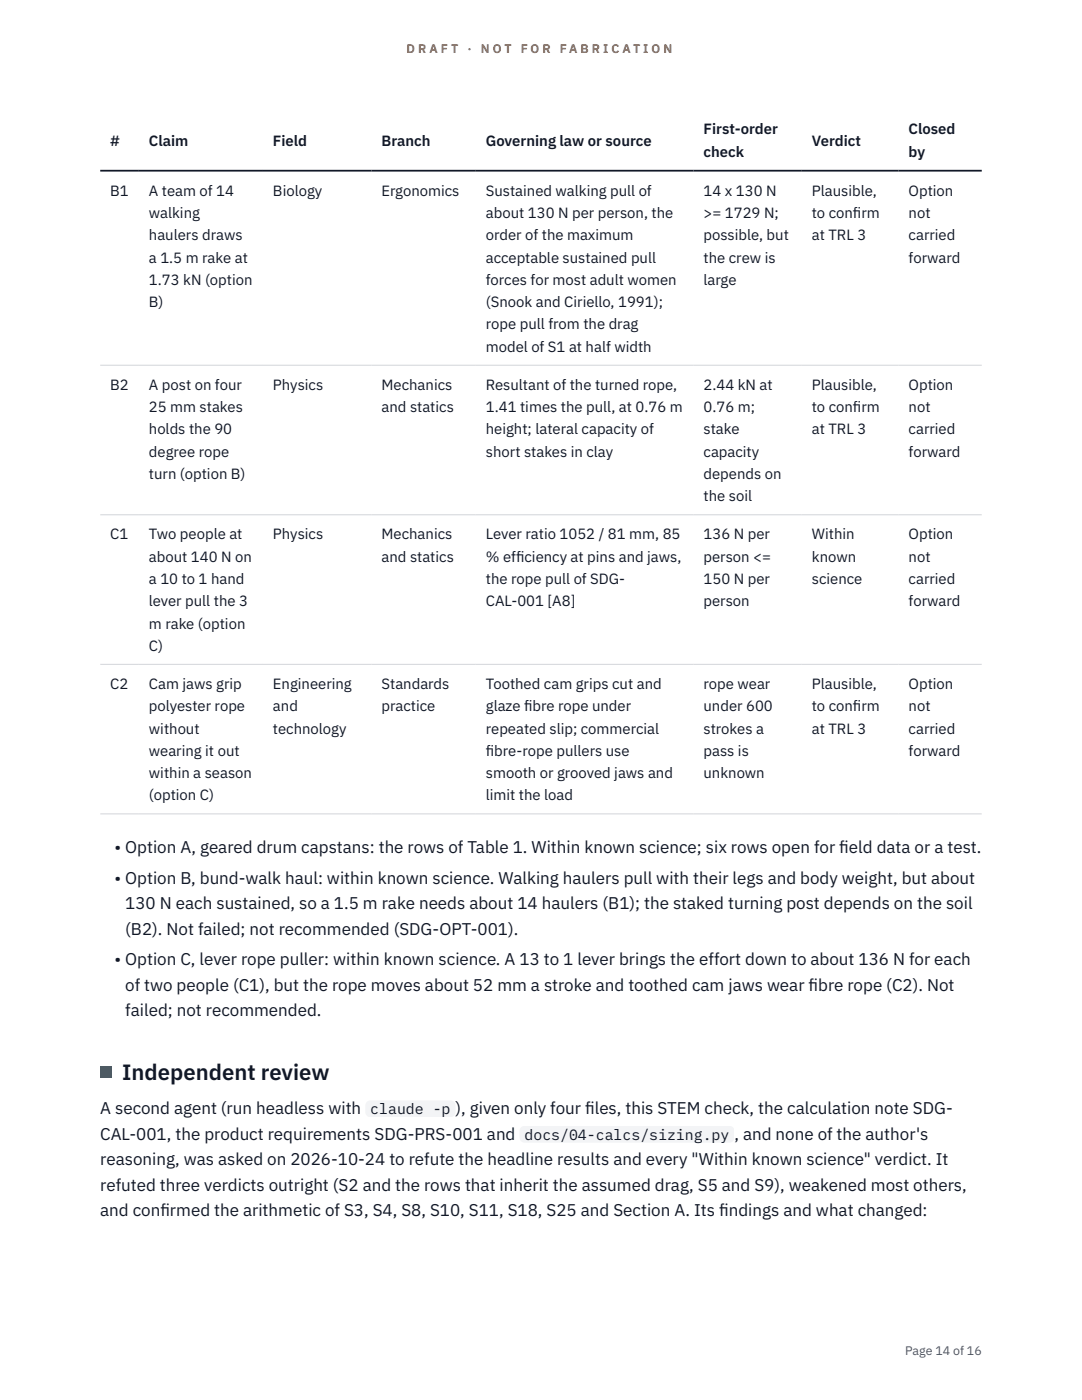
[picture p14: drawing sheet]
<svg xmlns="http://www.w3.org/2000/svg" width="216mm" height="279mm" viewBox="0 0 216 279" stroke-linecap="round" stroke-linejoin="round" font-family="sans-serif">
<defs><g id="words">
<text font-size="4.4" fill="#111827" x="24.4" y="215.5">Independent review</text>
<g font-size="3.4" fill="#111827">
<text x="22.9" y="170.3">• Option A, geared drum capstans: the rows of Table 1. Within known science; six rows open for f</text>
<text x="167.5" y="170.3">ield data or a test.</text>
<text x="22.9" y="176.4">• Option B, bund-walk haul: within known science. Walking haulers pull with their legs and body weight, but about</text>
<text x="25" y="181.5">130 N each sustained, so a 1.5 m rake needs about 14 haulers (B1); the staked turning post depends on the soil</text>
<text x="25" y="186.6">(B2). Not failed; not recommended (SDG-OPT-001).</text>
<text x="22.9" y="192.6">• Option C, lever rope puller: within known science. A 13 to 1 lever brings the effort down to about 136 N for each</text>
<text x="25" y="197.7">of two people (C1), but the rope moves about 52 mm a stroke and toothed cam jaws wear f</text>
<text x="161.3" y="197.7">ibre rope (C2). Not</text>
<text x="25" y="202.8">failed; not recommended.</text>
<text x="20" y="222.4">A second agent (run headless with</text>
<text x="20" y="227.5">CAL-001, the product requirements SDG-PRS-001 and</text>
<text x="90.9" y="222.4">), given only four f</text>
<text x="116.8" y="222.4">iles, this STEM check, the calculation note SDG-</text>
<text x="146.6" y="227.5">, and none of the author's</text>
<text x="20" y="232.6">reasoning, was asked on 2026-10-24 to refute the headline results and every &quot;Within known science&quot; verdict. It</text>
<text x="20" y="237.6">refuted three verdicts outright (S2 and the rows that inherit the assumed drag, S5 and S9), weakened most others,</text>
<text x="20" y="242.7">and conf</text>
<text x="32" y="242.7">irmed the arithmetic of S3, S4, S8, S10, S11, S18, S25 and Section A. Its f</text>
<text x="143.5" y="242.7">indings and what changed:</text>
</g>
<g font-size="3" fill="#111827">
<text x="22" y="29.1">#</text>
<text x="29.7" y="29.1">Claim</text>
<text x="54.5" y="29.1">Field</text>
<text x="76.1" y="29.1">Branch</text>
<text x="96.9" y="29.1">Governing law or source</text>
<text x="140.4" y="26.8">First-order</text>
<text x="162" y="29.1">Verdict</text>
<text x="181.3" y="26.8">Closed</text>
<text x="140.4" y="31.3">check</text>
<text x="181.3" y="31.3">by</text>
<text x="22" y="39.1">B1</text>
<text x="29.7" y="39.1">A team of 14</text>
<text x="54.5" y="39.1">Biology</text>
<text x="76.1" y="39.1">Ergonomics</text>
<text x="96.9" y="39.1">Sustained walking pull of</text>
<text x="140.4" y="39.1">14 x 130 N</text>
<text x="162" y="39.1">Plausible,</text>
<text x="181.3" y="39.1">Option</text>
<text x="29.7" y="43.5">walking</text>
<text x="29.7" y="48">haulers draws</text>
<text x="96.9" y="43.5">about 130 N per person, the</text>
<text x="96.9" y="48">order of the maximum</text>
<text x="140.4" y="43.5">&gt;= 1729 N;</text>
<text x="140.4" y="48">possible, but</text>
<text x="162" y="43.5">to conf</text>
<text x="162" y="48">at TRL 3</text>
<text x="170.2" y="43.5">irm</text>
<text x="181.3" y="43.5">not</text>
<text x="181.3" y="48">carried</text>
<text x="29.7" y="52.4">a 1.5 m rake at</text>
<text x="96.9" y="52.4">acceptable sustained pull</text>
<text x="140.4" y="52.4">the crew is</text>
<text x="181.3" y="52.4">forward</text>
<text x="29.7" y="56.9">1.73 kN (option</text>
<text x="96.9" y="56.9">forces for most adult women</text>
<text x="140.4" y="56.9">large</text>
<text x="29.7" y="61.3">B)</text>
<text x="96.9" y="61.3">(Snook and Ciriello, 1991);</text>
<text x="96.9" y="65.7">rope pull from the drag</text>
<text x="96.9" y="70.2">model of S1 at half width</text>
<text x="22" y="77.8">B2</text>
<text x="29.7" y="77.8">A post on four</text>
<text x="54.5" y="77.8">Physics</text>
<text x="76.1" y="77.8">Mechanics</text>
<text x="96.9" y="77.8">Resultant of the turned rope,</text>
<text x="140.4" y="77.8">2.44 kN at</text>
<text x="162" y="77.8">Plausible,</text>
<text x="181.3" y="77.8">Option</text>
<text x="29.7" y="82.3">25 mm stakes</text>
<text x="76.1" y="82.3">and statics</text>
<text x="96.9" y="82.3">1.41 times the pull, at 0.76 m</text>
<text x="140.4" y="82.3">0.76 m;</text>
<text x="162" y="82.3">to conf</text>
<text x="170.2" y="82.3">irm</text>
<text x="181.3" y="82.3">not</text>
<text x="29.7" y="86.7">holds the 90</text>
<text x="96.9" y="86.7">height; lateral capacity of</text>
<text x="140.4" y="86.7">stake</text>
<text x="162" y="86.7">at TRL 3</text>
<text x="181.3" y="86.7">carried</text>
<text x="29.7" y="91.1">degree rope</text>
<text x="29.7" y="95.6">turn (option B)</text>
<text x="96.9" y="91.1">short stakes in clay</text>
<text x="140.4" y="91.1">capacity</text>
<text x="140.4" y="95.6">depends on</text>
<text x="181.3" y="91.1">forward</text>
<text x="140.4" y="100">the soil</text>
<text x="22" y="107.7">C1</text>
<text x="29.7" y="107.7">Two people at</text>
<text x="54.5" y="107.7">Physics</text>
<text x="76.1" y="107.7">Mechanics</text>
<text x="96.9" y="107.7">Lever ratio 1052 / 81 mm, 85</text>
<text x="140.4" y="107.7">136 N per</text>
<text x="162" y="107.7">Within</text>
<text x="181.3" y="107.7">Option</text>
<text x="29.7" y="112.1">about 140 N on</text>
<text x="76.1" y="112.1">and statics</text>
<text x="96.9" y="112.1">% eff</text>
<text x="103" y="112.1">iciency at pins and jaws,</text>
<text x="140.4" y="112.1">person &lt;=</text>
<text x="162" y="112.1">known</text>
<text x="181.3" y="112.1">not</text>
<text x="29.7" y="116.5">a 10 to 1 hand</text>
<text x="96.9" y="116.5">the rope pull of SDG-</text>
<text x="140.4" y="116.5">150 N per</text>
<text x="162" y="116.5">science</text>
<text x="181.3" y="116.5">carried</text>
<text x="29.7" y="121">lever pull the 3</text>
<text x="29.7" y="125.4">m rake (option</text>
<text x="96.9" y="121">CAL-001 [A8]</text>
<text x="140.4" y="121">person</text>
<text x="181.3" y="121">forward</text>
<text x="29.7" y="129.9">C)</text>
<text x="22" y="137.5">C2</text>
<text x="29.7" y="137.5">Cam jaws grip</text>
<text x="54.5" y="137.5">Engineering</text>
<text x="76.1" y="137.5">Standards</text>
<text x="96.9" y="137.5">Toothed cam grips cut and</text>
<text x="140.4" y="137.5">rope wear</text>
<text x="162" y="137.5">Plausible,</text>
<text x="181.3" y="137.5">Option</text>
<text x="29.7" y="142">polyester rope</text>
<text x="54.5" y="142">and</text>
<text x="76.1" y="142">practice</text>
<text x="96.9" y="142">glaze f</text>
<text x="104.6" y="142">ibre rope under</text>
<text x="140.4" y="142">under 600</text>
<text x="162" y="142">to conf</text>
<text x="170.2" y="142">irm</text>
<text x="181.3" y="142">not</text>
<text x="29.7" y="146.4">without</text>
<text x="54.5" y="146.4">technology</text>
<text x="96.9" y="146.4">repeated slip; commercial</text>
<text x="140.4" y="146.4">strokes a</text>
<text x="162" y="146.4">at TRL 3</text>
<text x="181.3" y="146.4">carried</text>
<text x="29.7" y="150.8">wearing it out</text>
<text x="29.7" y="155.3">within a season</text>
<text x="96.9" y="150.8">f</text>
<text x="96.9" y="150.8">ibre-rope pullers use</text>
<text x="96.9" y="155.3">smooth or grooved jaws and</text>
<text x="140.4" y="150.8">pass is</text>
<text x="140.4" y="155.3">unknown</text>
<text x="181.3" y="150.8">forward</text>
<text x="29.7" y="159.7">(option C)</text>
<text x="96.9" y="159.7">limit the load</text>
<text x="73.9" y="222.4">claude -p</text>
<text x="104.7" y="227.5">docs/04-calcs/sizing.py</text>
</g>
<g font-size="2.5" fill="#b45309">
<text x="81.1" y="10.5">D R A F T</text>
<text x="93.3" y="10.5">·</text>
<text x="95.9" y="10.5">N O T</text>
<text x="103.9" y="10.5">F O R</text>
<text x="111.7" y="10.5">F A B R I C A T I O N</text>
</g>
<text font-size="2.5" fill="#4b5563" x="180.6" y="270.3">Page 14 of 16</text>
</g></defs>
<path d="M20 72.9h175.9M20 102.7h175.9M20 132.6h175.9M20 162.4h175.9" fill="none" stroke="#d1d5db" stroke-width=".2"/>
<path d="M20 34.1h175.9" fill="none" stroke="#111827" stroke-width=".35"/>
<path d="M20 212.9h2.2v2.2h-2.2z" fill="#0f766e"/>
<g fill="#f3f4f6">
<path d="M72.9 219.6h18v3.4h-18z"/>
<path d="M103.7 224.7h42.9v3.4h-42.9z"/>
</g>
<use href="#words"/>
</svg>
